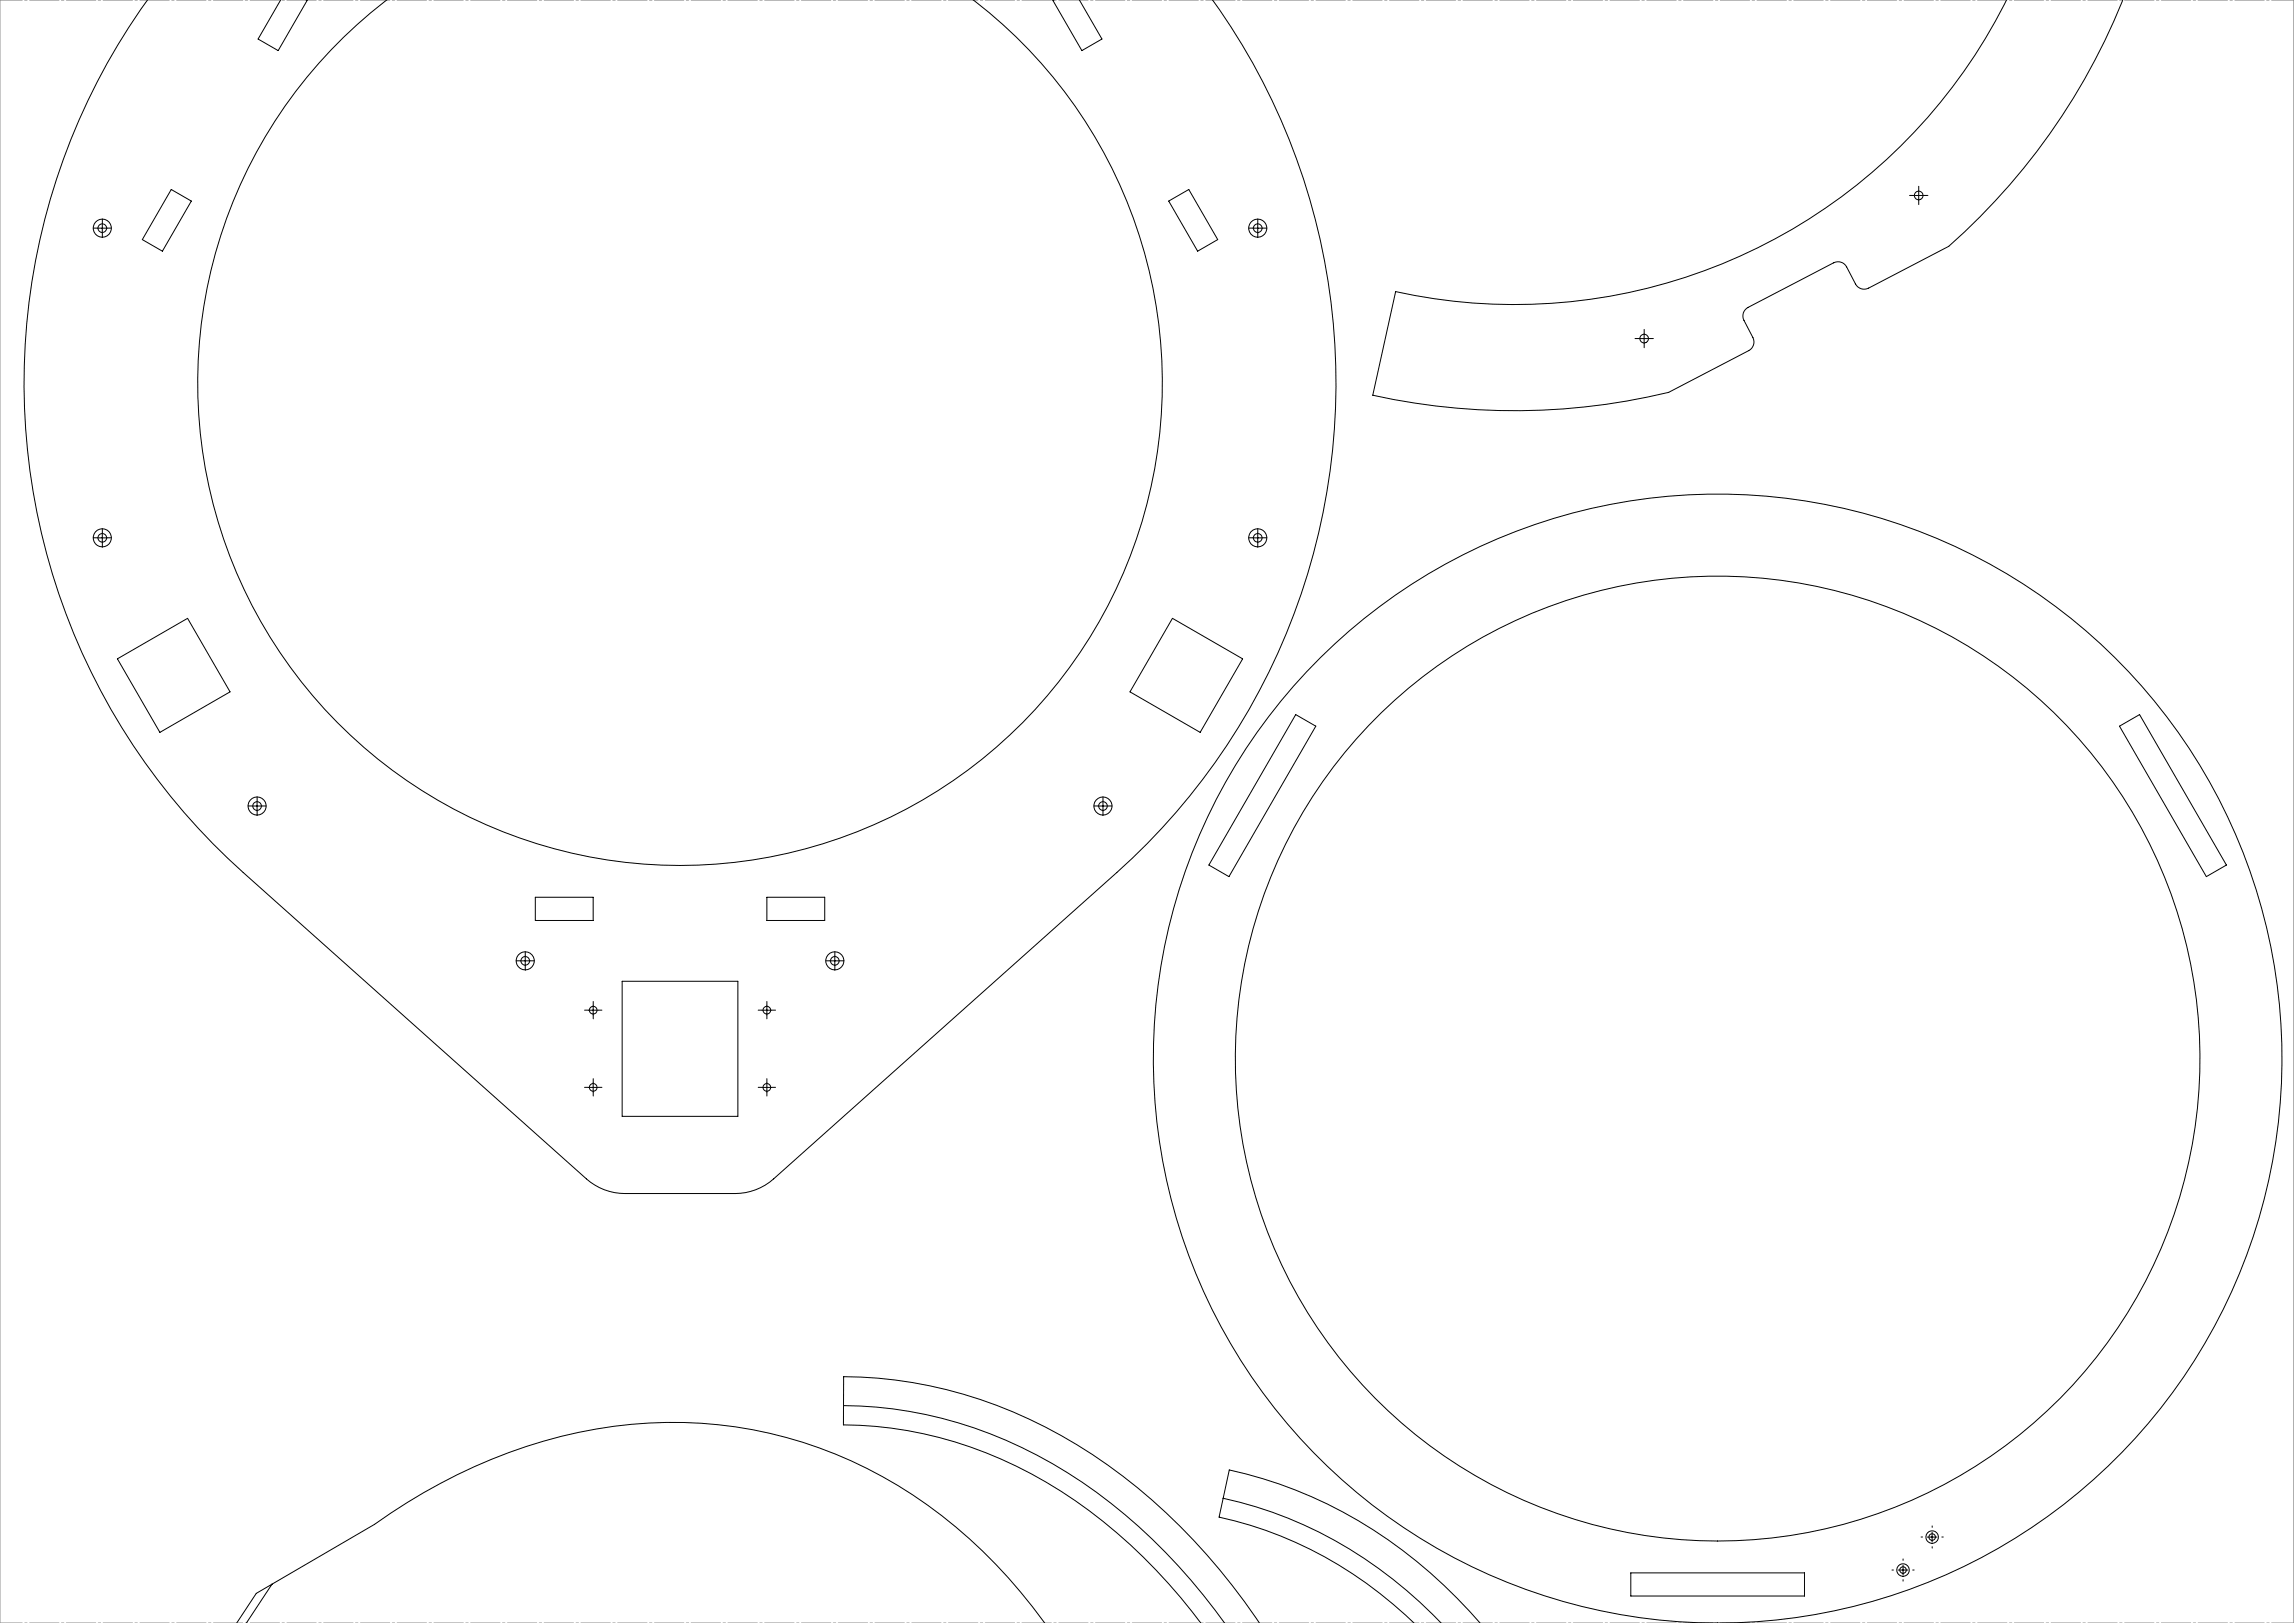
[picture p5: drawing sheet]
<svg xmlns="http://www.w3.org/2000/svg" width="1189mm" height="841mm" viewBox="0 0 1189 841" stroke-linecap="round" stroke-linejoin="round" font-family="sans-serif">
<path d="M0 0v841M1189 0v841" fill="none" stroke="#808080" stroke-width=".52"/>
<path d="M0 0h1189M0 841h1189" fill="none" stroke="#808080" stroke-width=".52" stroke-dasharray="15.2 1.3 1.3 1.3" stroke-dashoffset="3.7"/>
<g fill="none" stroke="#000" stroke-width=".52" stroke-dasharray="15.2 1.3 1.3 1.3">
<path d="M994 99v-2M51 118h-3M53 116v-3M56 118h2M649 118h-2M652 116v-3M654 118h3M992 101h-2M994 104v2M997 101h2M53 121v2M652 121v2"/>
<path d="M850 175h-3M852 173v-2M852 178v2M855 175h2M51 279h-3M53 276v-2M56 279h2M649 279h-2M652 276v-2M654 279h3M53 281v2M652 281v2"/>
<path d="M131 418h-2M133 415v-2M136 418h2M569 418h-2M572 415v-2M574 418h2M133 420v2M572 420v2M270 498h-3M272 495v-2M275 498h2M430 498h-2"/>
<path d="M433 495v-2M435 498h2M272 500v3M433 500v3M305 523h-2M307 521v-2M307 526v2M310 523h2M395 523h-2M397 521v-2M397 526v2M400 523h2"/>
<path d="M305 563h-2M307 561v-2M307 566v2M310 563h2M395 563h-2M397 561v-2M397 566v2M400 563h2M996 796h.1M1001 791h.1M1006 796h1M981 814h.1"/>
<path d="M986 809v-1M986 819h.1M991 814h1M1001 801v1"/>
</g>
<g fill="none" stroke="#000" stroke-width=".52">
<path d="M76 0a340 340 0 0 0 50 452l178 159a30 30 0 0 0 20 7h57a30 30 0 0 0 20-7l178-159a340 340 0 0 0 49-452M145 0l-11 20 10 6 15-26M504 0a250 250 0 0 1 33 367 250 250 0 0 1-369 0 250 250 0 0 1 33-367M546 0l15 26 10-6-12-20M1100 0a340 340 0 0 1-90 128l-42 21a5 5 0 0 1-6-2l-5-9a5 5 0 0 0-7-2l-44 23a5 5 0 0 0-2 7l5 9a5 5 0 0 1-3 7l-41 21a340 340 0 0 1-153 2l11-54a285 285 0 0 0 317-151M89 98l10 6-15 26-10-6zM994 99v5M51 118h5M53 116v5M606 104l10-6 15 26-10 6zM649 118h5M652 116v5"/>
<path d="M992 101h5M850 175h5M852 173v5M51 279h5M53 276v5M649 279h5M652 276v5M608 320l36 21-22 38-36-20zM61 341l36-21 22 39-36 20zM672 370l10 6-45 78-10-6zM1099 376l10-6 45 78-10 6zM131 418h5"/>
<path d="M133 415v5M569 418h5M572 415v5M277 465h30v12h-30zM397 465h30v12h-30zM270 498h5M272 495v5M430 498h5M433 495v5M322 508h60v70h-60zM305 523h5M307 521v5"/>
<path d="M395 523h5M397 521v5M305 563h5M307 561v5M395 563h5M397 561v5M437 728a228 228 0 0 1 146 57 308 308 0 0 1 52 56M634 776a221 221 0 0 1 113 65M999 796h5M1001 794v5M845 815h90v12h-90zM984 814h5"/>
<path d="M986 811v5M141 821l53-31a266 266 0 0 1 160-53 232 232 0 0 1 169 81l18 23M141 821l-13 20M141 821l-8 5-10 15M622 841a255 255 0 0 0-127-94 202 202 0 0 0-58-9v-25a241 241 0 0 1 153 58 326 326 0 0 1 63 70M733 841a210 210 0 0 0-101-55l5-24a239 239 0 0 1 130 79"/>
<circle cx="53" cy="118" r="5"/>
<circle cx="53" cy="118" r="2.3"/>
<circle cx="652" cy="118" r="5"/>
<circle cx="652" cy="118" r="2.3"/>
<circle cx="994" cy="101" r="2.3"/>
<circle cx="852" cy="175" r="2.3"/>
<circle cx="53" cy="279" r="5"/>
<circle cx="53" cy="279" r="2.3"/>
<circle cx="652" cy="279" r="5"/>
<circle cx="652" cy="279" r="2.3"/>
<circle cx="133" cy="418" r="2.3"/>
<circle cx="133" cy="418" r="5"/>
<circle cx="572" cy="418" r="5"/>
<circle cx="572" cy="418" r="2.3"/>
<circle cx="272" cy="498" r="5"/>
<circle cx="272" cy="498" r="2.3"/>
<circle cx="433" cy="498" r="2.3"/>
<circle cx="433" cy="498" r="5"/>
<circle cx="307" cy="523" r="2"/>
<circle cx="397" cy="523" r="2"/>
<circle cx="890" cy="549" r="292"/>
<circle cx="890" cy="549" r="250"/>
<circle cx="307" cy="563" r="2"/>
<circle cx="397" cy="563" r="2"/>
<circle cx="1001" cy="796" r="1.7"/>
<circle cx="1001" cy="796" r="3"/>
<circle cx="986" cy="814" r="1.7"/>
<circle cx="986" cy="814" r="3"/>
</g>
</svg>
